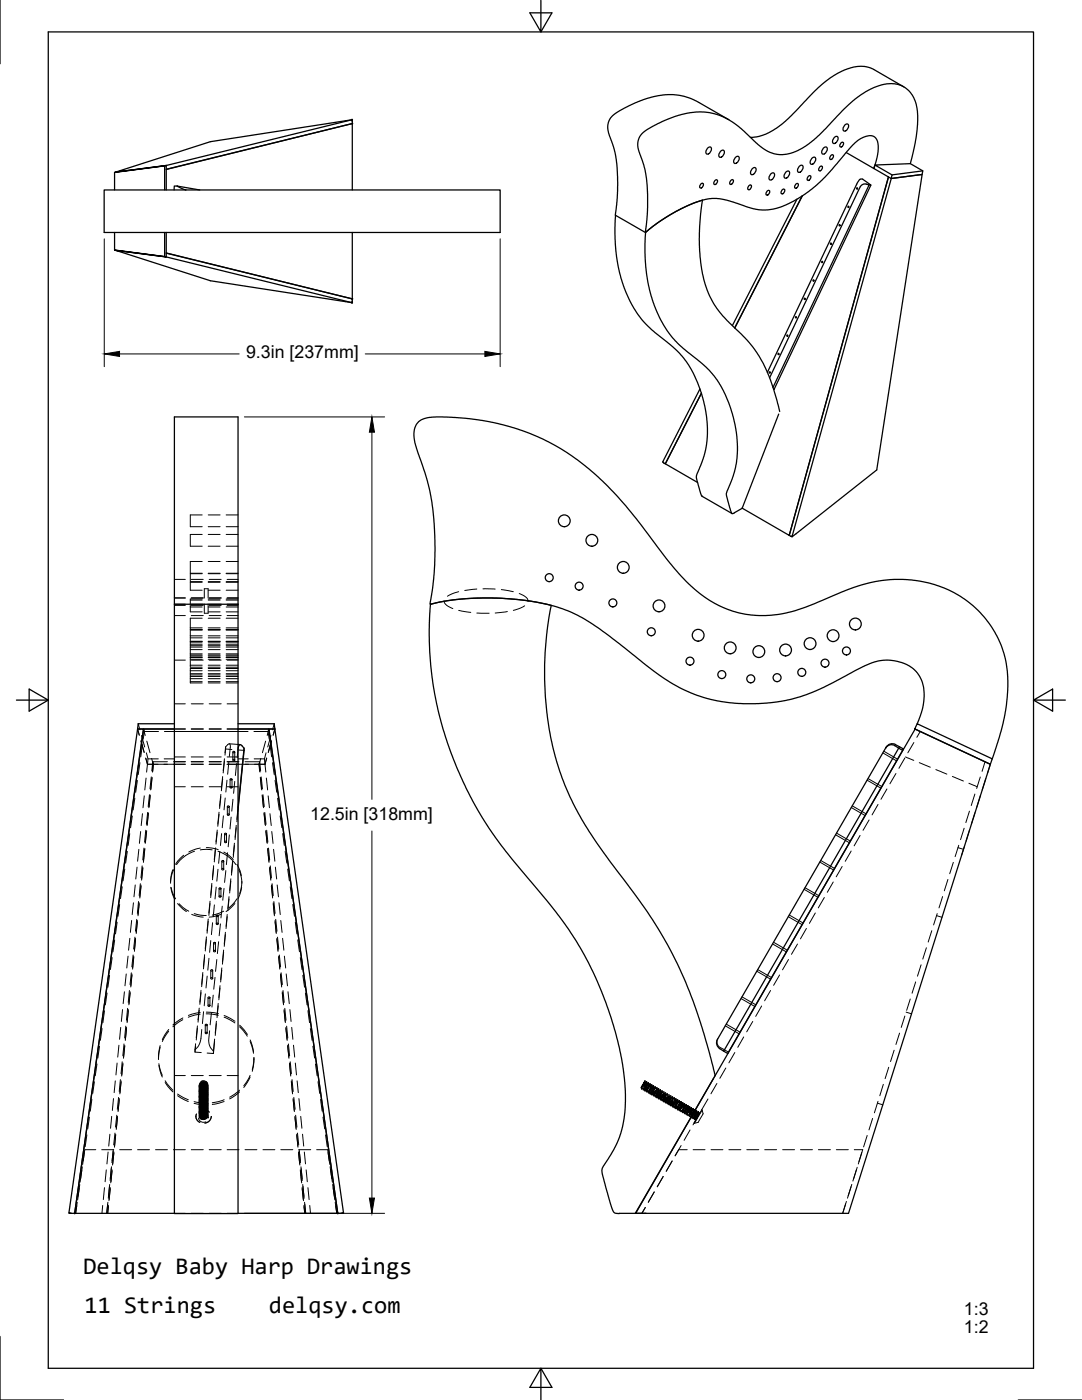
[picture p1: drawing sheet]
<svg xmlns="http://www.w3.org/2000/svg" width="216mm" height="279mm" viewBox="0 0 216 279" stroke-linecap="round" stroke-linejoin="round" font-family="sans-serif">
<defs><g id="words">
<g font-size="4.8">
<text x="16.6" y="254.3">Delqsy Baby Harp Drawings</text>
<text x="16.9" y="262">11 Strings</text>
<text x="53.7" y="262">delqsy.com</text>
</g>
<g font-size="3.5">
<text x="49.1" y="71.5">9.3in [237mm]</text>
<text x="61.9" y="163.6">12.5in [318mm]</text>
<text x="192.3" y="262.4">1:3</text>
<text x="192.3" y="266">1:2</text>
</g>
</g></defs>
<!-- layer: Hidden -->
<g fill="none" stroke="#000" stroke-width=".2">
<path d="M34.8 115.6h2.2M34.8 119.3h2.2M38 119.8h2.3M38.2 115.6h2.4M38.2 119.3h2.4M40.3 102.8h-2.3v2.3h2.3M40.3 114.5h-2.3v1.6h2.3M40.3 119.5h-2.3v1.6M40.3 112.1h-2.3v2.3h2.3M40.3 106.7h-2.3v2.3h2.3M40.3 116.2h-2.3v1.6h2.3M40.8 119.4v-1.9h.7v1.9"/>
<path d="M41.6 119.8h2.3M41.6 105.1h2.3M41.6 102.8h2.3M41.6 116.1h2.3M41.6 114.5h2.3M41.6 119.5h2.3M41.6 114.4h2.3M41.6 112.1h2.3M41.6 109h2.3M41.6 106.7h2.3M41.6 117.8h2.3M41.6 116.2h2.3"/>
<path d="M41.7 115.6h2.4M41.7 119.3h2.4M45.1 119.8h2.4M45.1 105.1h2.4M45.1 102.8h2.4M45.1 116.1h2.4M45.1 114.5h2.4M45.1 119.5h2.4M45.1 114.4h2.4M45.1 112.1h2.4M45.1 109h2.4M45.1 106.7h2.4"/>
<path d="M45.1 117.8h2.4M45.1 116.2h2.4M45.3 115.6h2.2M45.3 119.3h2.2M88.6 120a2.22 2.22 0 0 0 1.8 1.5M91.5 118.1l-1.2 .4-1 .5M95.1 117.6l-2.4 .2M96.4 117.5l2.4 .1M100 117.7l2.4 .4M103.6 118.4l1.1 .6a1.14 1.14 0 0 1 .7 1M34.8 122.9h2.2M34.8 131.7h2.2"/>
<path d="M34.8 120.6h2.2M34.8 120.8h2.2M38 125.3v1.6M38 121.1v1h2.3M38 126.9v1.2M38 131.2v1.6M38 135.4v.9h2.3M38 130.5v.7M38 128.1v2.4M38 133.9v1.5M38 132.8v.4h2.3M38 136h2.3"/>
<path d="M38 134.5h2.3M38 126.9h2.3M38 125.3h2.3M38 130.7h2.3M38 129.1h2.3M38 130.9h2.3M38 128.6h2.3M38 128h2.3M38 125.6h2.3M38 129.6h2.3M38 127.3h2.3M38 132.8h2.3"/>
<path d="M38 131.2h2.3M38 135h2.3M38 134.7h2.3M38 121.1h2.3M38 125.7h2.3M38 128.9h2.3M38 130.5h2.3M38 128.1h2.3M38 135.4h2.3M38 133.9h2.3M38 131.6h2.3M38.2 122.9h2.4"/>
<path d="M38.2 131.7h2.4M38.2 120.6h2.4M38.2 120.8h2.4M40.3 133.4h-2.3v.5M40.3 123.4h-2.3v1.9M40.8 120.5v1.9h.7v-1.9M41.6 136h2.3M41.6 134.5h2.3M41.6 126.9h2.3M41.6 125.3h2.3M41.6 130.7h2.3M41.6 129.1h2.3"/>
<path d="M41.6 130.9h2.3M41.6 128.6h2.3M41.6 122.1h2.3M41.6 128h2.3M41.6 125.6h2.3M41.6 129.6h2.3M41.6 127.3h2.3M41.6 132.8h2.3M41.6 131.2h2.3M41.6 135h2.3M41.6 133.4h2.3M41.6 136.3h2.3"/>
<path d="M41.6 134.7h2.3M41.6 121.1h2.3M41.6 125.7h2.3M41.6 123.4h2.3M41.6 128.9h2.3M41.6 130.5h2.3M41.6 128.1h2.3M41.6 135.4h2.3M41.6 133.9h2.3M41.6 133.2h2.3M41.6 131.6h2.3M41.7 122.9h2.4"/>
<path d="M41.7 131.7h2.4M41.7 120.6h2.4M41.7 120.8h2.4M45.1 136h2.4M45.1 134.5h2.4M45.1 126.9h2.4M45.1 125.3h2.4M45.1 130.7h2.4M45.1 129.1h2.4M45.1 130.9h2.4M45.1 128.6h2.4M45.1 122.1h2.4"/>
<path d="M45.1 128h2.4M45.1 125.6h2.4M45.1 129.6h2.4M45.1 127.3h2.4M45.1 132.8h2.4M45.1 131.2h2.4M45.1 135h2.4M45.1 133.4h2.4M45.1 136.3h2.4M45.1 134.7h2.4M45.1 121.1h2.4M45.1 125.7h2.4"/>
<path d="M45.1 123.4h2.4M45.1 128.9h2.4M45.1 130.5h2.4M45.1 128.1h2.4M45.1 135.4h2.4M45.1 133.9h2.4M45.1 133.2h2.4M45.1 131.6h2.4M45.3 122.9h2.2M45.3 131.7h2.2M45.3 120.6h2.2M45.3 120.8h2.2"/>
<path d="M91.5 121.8l2.4 .4M95.1 122.3l2.5 .1M101.2 122l-2.4 .3M104.7 120.9l-.8 .4-1.5 .5M26.9 159.3l-.3 2.3M27.4 155.7l-.3 2.4M27.5 145.5l.3 1.2M27.6 144.4l.3 1.2M27.9 152.2l-.3 2.4M28.1 147.9l.7 2.3M28.2 146.8l.7 2.3M28.4 148.7l-.3 2.3"/>
<path d="M28.7 145.5l.1 .5-.2 1.5M28.7 145.6l.3 1.2M28.8 158.8l-.3 2.4M28.8 146h2.8M29.1 155.3l-.2 2.3M29.2 150.2l.3 1.2-.1 1.1h7.6M29.3 147.9l.6 2.3M29.5 151.4h2.1M29.8 158.6l-.2 2.4M29.9 158.8l-.2 2.4M30 158.7l-.2 2.3M30.2 155l-.3 2.4"/>
<path d="M30.2 151.4l.4 1.1M30.3 153.9l.2-1.9 .1 .5-.1 1.4M30.3 155.3l-.2 2.3M30.4 155.1l-.3 2.4M30.5 152h2.9M30.6 152.5h-1.2l-.3-1.2 .3 1.2-.1 1.6M30.6 152.5l-.2 1.6M32.8 151.4h2M32.8 146h16.7M34.6 152h2.4M34.8 157h2.2M34.8 151.1h2.2"/>
<path d="M34.8 145.5h2.2M34.8 140.5h2.2M38.2 152h2.4M38.2 152.5h2.4M38.2 157h2.4M38.2 151.1h2.4M38.2 145.5h2.4M38.2 140.5h2.4M41.7 152h2.4M41.7 152.5h2.4M41.7 157h2.4M41.7 151.1h2.4"/>
<path d="M41.7 145.5h2.4M41.7 140.5h2.4M44.1 158.5l-.3 2.4M44.1 159l-.3 2.4M44.4 155l-.2 2.4M44.4 155.4l-.2 2.4M44.8 151.4l-.3 2.4M44.8 151.9l-.3 2.4M44.9 150.2l.1-1.2 .6-.5h.2l.2 .4-.2 2.1M44.9 159.3l-.2 2.3M45 149l-.1 1.7M45 149.5l1.3 .1"/>
<path d="M45.3 155.7l-.2 2.4M45.3 152h2.4M45.3 152.5h7.6M45.3 157h2.2M45.3 151.1h2.2M45.3 145.5h2.2M45.3 140.5h2.2M45.7 152.1l-.3 2.4M45.7 148.4l1.8 .2M45.9 155.6v1.5M46.3 155.6v1.5M46.5 150.1v1.6"/>
<path d="M46.5 159.5l-.3 2.4M46.8 156l-.2 2.3M46.8 150.1v1.6M47.2 152.4l-.2 2.4M47.5 149.7l1.2 .1M47.5 151.4h2M47.5 149.5l-.2 1.7M48.9 152h2.9l.2 1.9M50.7 146h2.8M50.7 151.4h2.1M51.7 152.5h1.2l.3-1.2-.3 1.2M51.8 152l-.1 .5 .1 1.4"/>
<path d="M51.9 155.1l.3 2.4M52 155.3l.2 2.3M52 151.4l-.3 1.1 .2 1.6M52.1 155l.3 2.4M52.3 158.7l.2 2.3M52.4 158.8l.2 2.4M52.5 158.6l.2 2.4M52.8 151.4l.1 1.1M52.9 152.5l.1 1.6M53 147.9l-.6 2.3M53.1 150.2l-.3 1.2M53.1 155.3l.3 2.3"/>
<path d="M53.5 146l.2 1.5M53.5 158.8l.3 2.4M53.6 145.5l-.1 .5M53.6 145.6l-.3 1.2M53.9 148.7l.3 2.3M54.1 146.8l-.7 2.3M54.2 147.9l-.7 2.3M54.4 152.2l.3 2.4M54.7 144.4l-.3 1.2M54.8 145.5l-.3 1.2M54.9 155.7l.3 2.4M55.4 159.3l.3 2.3"/>
<path d="M173 155.7l2.8 1.6M173.2 155.4l2.8 1.6M176.2 150.3l2.7 1.5M176.4 149.9l2.7 1.6M177 157.5l-1.2 2M178.8 154.4l-1.2 2M179.5 149l-.2 .3M180.6 151.3l-1.2 2M180.7 151.1l1.6 .6M182.4 148.2l-1.3 2M183.4 152.2l2.2 .9M183.6 146l-.7 1.2"/>
<path d="M186.7 153.6l2.2 .9M190 155l2.2 .9M193.3 156.3l1.7 .7M194.5 158.5l-.7 2.3M195.6 155.1l-.7 2.3M195.6 158.8l-.7 2.3M196.6 152l-.6 1.9M196.7 155.4l-.7 2.3M197.6 152.5l-.5 1.8M24.4 177l-.4 2.3M24.9 173.4l-.3 2.4M25.4 169.9l-.3 2.4"/>
<path d="M25.9 166.4l-.3 2.3M26.4 162.8l-.3 2.4M27 176.6l-.3 2.4M27.3 173.1l-.2 2.3M27.6 179.9l-.2 2.4M27.7 169.5l-.2 2.4M28 176.4l-.2 2.3M28.1 165.9l-.3 2.4M28.1 176.6l-.2 2.4M28.2 176.8l-.3 2.4M28.4 172.8l-.3 2.4M28.4 162.4l-.2 2.4"/>
<path d="M28.5 173.1l-.2 2.3M28.5 173.3l-.2 2.4M28.7 169.2l-.2 2.4M28.9 169.5l-.3 2.4M28.9 169.3l-.3 2.8M29.1 165.7l-.2 2.4M29.2 165.9l-.2 2.4M29.3 165.8l-.3 2.3M29.5 162.1l-.3 2.4M29.6 162.4l-.3 2.4M29.6 162.2l-.2 2.4M34.1 177.1l.7 2.2"/>
<path d="M34.2 177.1l.2 1 .6 1.3M34.5 173.6l-.3 .9-.2 1.8M34.6 173.6l-.4 1.3-.1 1M36.7 170.7l-1.2 1.1-.5 .7M38.8 169.9l-.5 .2a7 7 0 0 0-3.1 2.5M40 169.2l-2.3 .8M40 169.6l1.1-.1 1.2 .1M41.2 169.2h1.1l1.2 .4M41.9 179.9l-.2 2.3M42.3 176.8l-.3 2.3M42.3 176.3l-.3 2.4M42.6 172.8l-.2 2.8"/>
<path d="M43 169.2l-.2 2.4M43 169.7l-.2 2.3M43.1 177l-.2 2.4M43.3 165.7l-.2 2.3M43.3 166.1l-.2 2.4M43.5 169.9l.5 .2a7 7 0 0 1 3.1 2.5M43.5 173.5l-.2 2.4M43.7 162.1l-.2 2.8M43.7 177.3v1.6M43.9 169.9l-.3 2.4M44.1 177.3v1.6M44.2 166.4l-.2 2.3"/>
<path d="M44.3 171.9v1.6M44.6 162.8l-.3 2.4M44.6 171.9v1.6M44.7 170.1l1.1 .7 .7 .7M44.7 177.3l-.3 2.4M44.8 166.4v1.6M45.1 173.7l-.3 2.4M45.2 166.4v1.6M45.4 161v1.6M45.4 170.2l-.2 2.4M45.7 178.9l-.2 2.4M45.7 179.4l-.2 2.4"/>
<path d="M45.7 161v1.6M45.8 166.6l-.3 2.4M46.1 175.4l-.3 2.4M46.1 175.9l-.3 2.3M46.1 163.1l-.2 2.3M46.4 171.8l-.2 2.4M46.4 172.3l-.2 2.4M46.8 168.3l-.3 2.3M46.8 168.7l-.3 2.4M47.1 164.7l-.2 2.4M47.1 165.2l-.2 2.4M47.3 179.4l-1 1.2-.6 .6"/>
<path d="M47.3 172.5l.6 1.3 .3 1M47.5 161.1l-.2 2.4M47.5 161.6l-.2 2.4M47.7 173.6l.4 1.3 .1 1M48.2 177.1l-.7 2.2M48.3 176.3v-.4l-.2 1.5-.3 .9M52.7 162.2l.2 2.4M52.7 162.4l.3 2.4M52.8 162.1l.3 2.4M53 165.8l.3 2.3M53.1 165.9l.2 2.4M53.2 165.7l.2 2.4"/>
<path d="M53.4 169.3l.3 2.8M53.4 169.5l.3 2.4M53.6 169.2l.2 2.4M53.8 173.3l.2 2.4M53.8 173.1l.2 2.3M53.9 162.4l.2 2.4M53.9 172.8l.3 2.4M54.1 176.8l.3 2.4M54.2 176.6l.2 2.4M54.2 165.9l.3 2.4M54.3 176.4l.2 2.3M54.6 169.5l.2 2.4"/>
<path d="M54.7 179.9l.2 2.4M54.9 173.1l.3 2.3M55.3 176.6l.3 2.4M55.9 162.8l.3 2.4M56.4 166.4l.3 2.3M56.9 169.9l.3 2.4M57.4 173.4l.3 2.4M57.9 177l.4 2.3M160.4 177.5l2.8 1.6M160.6 177.2l2.8 1.6M163.6 172l2.7 1.6M163.8 171.7l2.7 1.6"/>
<path d="M164.5 179.1l-1.2 2.1M166.3 176l-1.2 2.1M166.7 166.6l2.8 1.6M166.9 166.3l2.8 1.6M168 172.9l-1.1 2.1M169.8 169.8l-1.1 2.1M169.9 161.2l2.7 1.6M170.1 160.8l2.7 1.6M171.6 166.7l-1.2 2.1M173.4 163.6l-1.2 2.1M175.2 160.5l-1.2 2.1M188.1 178.9l-.7 2.3"/>
<path d="M189.1 175.5l-.7 2.3M190.2 172.1l-.7 2.3M191.2 169.2l1.1 .3M191.3 168.7l-.7 2.3M192.4 165.3l-.7 2.3M192.4 169l-.5 1.8M193.4 161.9l-.7 2.3M193.5 165.6l-.7 2.3M194.5 162.2l-.7 2.3M21.4 198.2l-.4 2.4M21.9 194.6l-.4 2.4M22.4 191.1l-.4 2.4"/>
<path d="M22.9 187.6l-.4 2.3M23.4 184l-.3 2.4M23.9 180.5l-.4 2.4M24.8 197.9l-.2 2.4M25.2 194.4l-.3 2.3M25.5 190.8l-.2 2.4M25.8 197.7l-.2 2.3M25.9 187.3l-.2 2.3M26 197.9l-.3 2.4M26 198.2l-.3 2.3M26.2 194.1l-.2 2.4M26.3 183.7l-.3 2.4"/>
<path d="M26.3 194.4l-.2 2.3M26.3 194.6l-.2 2.4M26.6 190.6l-.3 2.4M26.6 180.2l-.2 2.3M26.7 190.8l-.2 2.6M26.9 187l-.2 2.4M27.1 187.3l-.3 2.6M27.3 183.5l-.3 2.3M27.4 184l-.2 2.3M27.4 183.7l-.2 2.4M27.8 180.2l-.3 2.6M35.4 180.3l1.8 1.6"/>
<path d="M35.8 180.4l.7 .7 1.2 .7M38.2 182.5l2.4 .5M38.8 182.3l1.2 .3 1.1 .1M40.1 198.1l-.2 2.3M40.1 197.6l-.2 2.4M40.5 194.5l-.3 2.4M40.5 194.1l-.3 2.3M40.8 191l-.2 2.4M40.8 190.5l-.2 2.4M41 198.4l-.3 2.3M41.2 187l-.2 2.8M41.3 194.8l-.2 2.4"/>
<path d="M41.5 199.1v1.6M41.6 183.9l-.3 2.3M41.6 183.4l-.3 2.4M41.7 191.2l-.2 2.4M41.9 199.1v1.6M41.9 180.3l-.2 2.4M42.1 187.7l-.3 2.4M42.1 193.7v1.6M42.4 184.2l-.2 2.3M42.4 193.7v1.6M42.5 198.6l-.2 2.4M42.6 188.2v1.6"/>
<path d="M42.8 180.6l-.3 2.4M42.9 195.1l-.2 2.3M43 188.2v1.6M43.2 182.8v1.6M43.3 191.5l-.3 2.4M43.5 182.8v1.6M43.6 187.9l-.2 2.4M43.9 196.7l-.2 2.8M44 184.4l-.3 2.4M44 182.5l-2.3 .5M44.3 193.2l-.3 2.3M44.3 193.6l-.3 2.4"/>
<path d="M44.3 180.8l-.2 2.4M44.6 189.6l-.2 2.4M44.6 190.1l-.2 2.3M44.6 181.8l-2.2 .8M45 186.1l-.3 2.3M45 186.5l-.3 2.4M45.3 182.5l-.2 2.8M46.9 180.3l-1.8 1.6M54.5 180.2l.3 2.6M54.9 183.7l.2 2.4M54.9 184l.2 2.3M55 183.5l.3 2.3"/>
<path d="M55.2 187.3l.3 2.3M55.2 187.5l.3 2.4M55.4 187l.2 2.4M55.6 190.8l.2 2.4M55.6 191.1l.2 2.3M55.7 180.2l.2 2.3M55.7 190.6l.3 2.4M56 194.4l.2 2.6M56 183.7l.3 2.4M56.1 194.1l.2 2.4M56.3 198.2l.3 2.3M56.3 197.9l.3 2.4"/>
<path d="M56.4 187.3l.2 2.3M56.5 197.7l.2 2.3M56.7 190.8l.3 2.4M57.1 194.4l.3 2.3M57.5 197.9l.2 2.4M58.4 180.5l.4 2.4M58.9 184l.3 2.4M59.4 187.6l.4 2.3M59.9 191.1l.4 2.4M60.4 194.6l.4 2.4M60.9 198.2l.4 2.4M147.9 199.3l2.7 1.6"/>
<path d="M148.1 198.9l2.7 1.6M151 193.8l2.8 1.6M151.2 193.5l2.7 1.6M153.8 197.7l-1.2 2M154.2 188.4l2.7 1.6M154.3 188l2.8 1.6M155.6 194.6l-1.2 2M157.3 182.9l2.7 1.6M157.3 191.5l-1.2 2M157.5 182.6l2.7 1.6M159.1 188.4l-1.2 2.1M160.9 185.3l-1.2 2.1"/>
<path d="M162.7 182.2l-1.2 2.1M181.6 199.4l-.7 2.2M182.7 196l-.7 2.2M183.8 192.6l-.7 2.2M184.8 189.1l-.7 2.3M185.9 185.7l-.7 2.3M186.9 182.7l1.1 .4M187 182.3l-.7 2.3M18.3 219.4l-.3 2.4M18.8 215.9l-.3 2.3M19.3 212.3l-.3 2.4M19.9 208.8l-.4 2.4"/>
<path d="M20.4 205.3l-.4 2.3M20.8 201.7l-.3 2.4M22.6 219.2l-.2 2.4M23 215.7l-.2 2.4M23.4 212.2l-.3 2.3M23.7 219l-.3 2.4M23.7 208.6l-.2 2.4M23.8 219.2l-.2 2.6M24 215.5l-.2 2.3M24.1 205l-.2 2.4M24.2 215.7l-.3 2.6M24.4 211.9l-.2 2.4"/>
<path d="M24.4 201.5l-.2 2.4M24.5 212.2l-.2 2.6M24.7 208.3l-.2 2.4M24.9 208.6l-.2 2.4M24.9 208.8l-.3 2.4M25.1 204.8l-.2 2.4M25.3 205l-.3 2.4M25.3 205.3l-.3 2.3M25.5 201.2l-.3 2.4M25.6 201.5l-.2 2.4M25.6 201.7l-.2 2.4M31.7 212.3l.7 2.3"/>
<path d="M31.7 212.6l.7 2.3M32 208.7l-.3 1.1-.1 1.6 .4-2.4M33 215.7l1.5 1.9M33 216l1.5 1.9M33.7 205.8l-1.3 2.1M33.7 205.4l-1.3 2.1M34.8 214.7h2.2M35.4 218.3l2.2 1.2M35.4 218.7l2.2 1.1M36.5 203.5l-2 1.4M36.5 203.2l-2 1.4M38.2 214.7h2.4"/>
<path d="M38.7 219.9l2.4 .3M39 208.3l-.1 1.2M39 208.7l-.1 1.3M39.4 205.2l-.2 2.4M39.4 204.7l-.2 2.4M39.8 201.6l-.3 2.4M39.8 201.2l-.3 2.4M39.8 216.6h.1M39.8 216.8h.1M39.8 217h.1M39.8 217.2h.1M39.8 217.4h.1"/>
<path d="M39.8 217.6h.1M39.8 217.8h.1M39.8 218h.1M39.8 218.2h.1M39.8 218.4h.1M39.8 218.6h.1M39.8 218.8h.1M39.8 219h.1M39.8 219.2h.1M39.8 219.4h.1M39.8 219.6h.1M39.8 219.8h.1"/>
<path d="M39.8 220h.1M39.8 216.9a.88 .88 0 0 1 .9-.6 .88 .88 0 0 1 .8 .8M39.8 217.9a.87 .87 0 0 1 .8-.6 .87 .87 0 0 1 .9 .7M39.8 219.6a.85 .85 0 0 0 .7 .9 .85 .85 0 0 0 .9-.6M39.8 219a.88 .88 0 0 1 1-.5 .88 .88 0 0 1 .7 .9M39.8 218.6a.84 .84 0 0 0 .6 .9 .84 .84 0 0 0 1-.5M39.8 217.9a.88 .88 0 0 1 1.1-.3 .88 .88 0 0 1 .5 .9M39.8 217.5a.82 .82 0 0 0 .5 1 .82 .82 0 0 0 1.1-.4M39.9 219.6a.8 .8 0 0 0 .4 1 .8 .8 0 0 0 1-.2M39.9 216.4a.8 .8 0 0 0 .4 1 .8 .8 0 0 0 1-.2M39.9 216.9a.86 .86 0 0 1 1-.3 .86 .86 0 0 1 .5 1M39.9 202.1l-2.3 .5"/>
<path d="M39.9 202.4l-2.3 .6M39.9 218.6a.78 .78 0 0 0 .3 1 .78 .78 0 0 0 1-.2M40 217.5a.78 .78 0 0 0 .1 1.1 .78 .78 0 0 0 1.1-.1M40 216.7a.62 .62 0 0 1 .9-.5 .62 .62 0 0 1 .1 1M40 219.9a.62 .62 0 0 1 .9-.5 .62 .62 0 0 1 .2 1M40 216.5h.1M40 216.9h.1M40 217.1h.1M40 217.3h.1M40 217.7h.1M40 217.9h.1M40 218.3h.1"/>
<path d="M40 218.5h.1M40 218.7h.1M40 219.1h.1M40 219.3h.1M40 219.5h.1M40 219.7h.1M40 216.3a.62 .62 0 0 1 1-.2 .62 .62 0 0 1-.1 1M40 218.8a.84 .84 0 0 1 1.1 0 .84 .84 0 0 1 .2 1.1M40.1 216.5a.75 .75 0 0 0-.1 1 .75 .75 0 0 0 1.1 .1M40.1 219.2a.63 .63 0 0 1 1 0 .63 .63 0 0 1-.4 1M40.1 217.4a.6 .6 0 0 1 .5-.8 .6 .6 0 0 1 .6 .7l.1 .1a.6 .6 0 0 0-.8-.7 .6 .6 0 0 0-.3 1h.1M40.2 219.9a.62 .62 0 0 1 1 .2 .62 .62 0 0 1-.6 .9"/>
<path d="M40.2 215.8l-.3 .4v.3a.75 .75 0 0 0 .9 .5 .75 .75 0 0 0 .5-.8l-.3-.4M40.2 219.5a.73 .73 0 0 0-.3 1.1 .73 .73 0 0 0 1.1 .2M40.2 215.8l.4-.1 .4 .1M40.2 220a.81 .81 0 0 1 1.1 .2 .81 .81 0 0 1-.1 1.1M40.2 218.9a.62 .62 0 0 1 1 .3 .62 .62 0 0 1-.6 .8M40.2 216.8a.81 .81 0 0 1 1.1 .2 .81 .81 0 0 1-.1 1.1M40.2 217.5a.58 .58 0 0 0 .2 .9 .58 .58 0 0 0 .8-.4l.1-.2M40.3 205.5l-.3 2.2a3.1 3.1 0 0 1-1.1 1.8v.5l1.3 .1M40.3 218.5a.72 .72 0 0 0-.5 1 .72 .72 0 0 0 1.1 .3M40.3 218.9a.81 .81 0 0 1 1 .4 .81 .81 0 0 1-.2 1M40.3 219.6a.62 .62 0 0 1 1 .5 .62 .62 0 0 1-.8 .6M40.3 218.2a.56 .56 0 0 0-.1 .9 .56 .56 0 0 0 .9-.1l.1-.3a.59 .59 0 0 1-.6 .7 .59 .59 0 0 1-.5-.9h.1"/>
<path d="M40.4 217.5a.71 .71 0 0 0-.6 .9 .71 .71 0 0 0 1 .4M40.4 218.6a.62 .62 0 0 1 .9 .6 .62 .62 0 0 1-.9 .6M40.4 217.2a.55 .55 0 0 0-.3 .9 .55 .55 0 0 0 .9 0l.3-.3M40.4 219.7a.71 .71 0 0 0-.6 .8 .71 .71 0 0 0 .9 .6M40.4 216.5a.71 .71 0 0 0-.6 .8 .71 .71 0 0 0 .9 .6M40.5 216.9a.79 .79 0 0 1 .9 .6 .79 .79 0 0 1-.5 .9M40.5 219.4a.62 .62 0 0 1 .7 .7 .62 .62 0 0 1-.9 .4M40.5 218a.55 .55 0 0 0-.4 .8 .55 .55 0 0 0 .9 0l.2-.1M40.6 215.9a.79 .79 0 0 1 .8 .7 .79 .79 0 0 1-.5 .9M40.6 218.4a.63 .63 0 0 1 .6 .8 .63 .63 0 0 1-1 .3M40.6 217a.54 .54 0 0 0-.6 .7 .54 .54 0 0 0 .9 .3l.2-.3M40.6 201.9l-.2 2.4"/>
<path d="M40.6 217.7a.7 .7 0 0 0-.8 .6 .7 .7 0 0 0 .7 .8M40.7 219.2a.63 .63 0 0 1 .5 .9 .63 .63 0 0 1-1 .1M40.7 217.8a.55 .55 0 0 0-.7 .6 .55 .55 0 0 0 .9 .3l.2-.1M40.7 219.1a.78 .78 0 0 1 .8 .7 .78 .78 0 0 1-.8 .8M40.7 216.7a.7 .7 0 0 0-.9 .6 .7 .7 0 0 0 .6 .8M40.7 218.2a.62 .62 0 0 1 .4 1 .62 .62 0 0 1-1 0M40.7 216.8a.56 .56 0 0 0-.7 .7 .56 .56 0 0 0 1 .2M40.8 218.1a.79 .79 0 0 1 .7 .9 .79 .79 0 0 1-.9 .7M40.8 215.8h-.6M40.9 219a.62 .62 0 0 1 .2 1 .62 .62 0 0 1-1.1-.1M40.9 217.6a.55 .55 0 0 0-.8 .1 .55 .55 0 0 0 .1 .8 .55 .55 0 0 0 .7 0M40.9 219.9a.72 .72 0 0 0-1.1 .3 .72 .72 0 0 0 .5 1"/>
<path d="M40.9 217.1a.82 .82 0 0 1 .5 1 .82 .82 0 0 1-1 .6 .72 .72 0 0 0-.6 .9 .72 .72 0 0 0 1 .5 .77 .77 0 0 1 .7 .7 .77 .77 0 0 1-.7 .8M40.9 218.1a.63 .63 0 0 1 .1 1 .63 .63 0 0 1-1-.2M40.9 216.7a.56 .56 0 0 0-.8 0 .56 .56 0 0 0 0 .8 .56 .56 0 0 0 .8 .1M40.9 218.9a.72 .72 0 0 0-1 .3 .72 .72 0 0 0 .3 1M41 219.4a.79 .79 0 0 1 .4 1 .79 .79 0 0 1-1 .5M41 216.2a.79 .79 0 0 1 .4 1 .79 .79 0 0 1-1 .5M41 204.6v1.5M41 218.9a.63 .63 0 0 1-.1 1 .63 .63 0 0 1-.9-.4 .62 .62 0 0 1 1-.2 .62 .62 0 0 1-.1 1M41 217.5a.56 .56 0 0 0-.7-.1 .56 .56 0 0 0-.2 .7 .56 .56 0 0 0 .7 .3M41 218a.73 .73 0 0 0-1 .1 .73 .73 0 0 0 .1 1.1M41 218.4a.8 .8 0 0 1 .4 1.1 .8 .8 0 0 1-1 .4M41 218a.62 .62 0 0 1-.1 1 .62 .62 0 0 1-.9-.5"/>
<path d="M41 216.6a.54 .54 0 0 0-.9 0 .54 .54 0 0 0 .3 .8h.3M41 215.8a.75 .75 0 0 1 .1 1.3M41.1 217a.75 .75 0 0 0-1.1 0 .75 .75 0 0 0 .1 1.1M41.1 217.5a.8 .8 0 0 1 .2 1.1 .8 .8 0 0 1-1 .2M41.1 218.8a.62 .62 0 0 1-.3 .9 .62 .62 0 0 1-.8-.6M41.1 217.4a.56 .56 0 0 0-.9-.2 .56 .56 0 0 0 .1 .9l.3 .1M41.1 202.3l2.5 .3M41.1 217.9a.62 .62 0 0 1-.4 .9 .62 .62 0 0 1-.7-.7M41.2 202l2.4 .3M41.2 219.3a.77 .77 0 0 0-1.1-.1 .77 .77 0 0 0-.1 1.1M41.2 216.1a.74 .74 0 0 0-1.1-.1 .74 .74 0 0 0-.1 1.1 .61 .61 0 0 1 .8-.7 .61 .61 0 0 1 .4 .9M41.2 216.5a.56 .56 0 0 0-.9-.2 .56 .56 0 0 0 0 .9h.2"/>
<path d="M41.2 216.5a.82 .82 0 0 1 .1 1.1 .82 .82 0 0 1-1.1 .2M41.2 217.4a.57 .57 0 0 0-.8-.4 .57 .57 0 0 0-.1 .9 .83 .83 0 0 1 1 .4 .83 .83 0 0 1-.3 1.1M41.2 218.8a.6 .6 0 0 1-.5 .8 .6 .6 0 0 1-.6-.8M41.2 217.8a.6 .6 0 0 1-.5 .8 .6 .6 0 0 1-.6-.8 .83 .83 0 0 1 1.1 .1 .83 .83 0 0 1 .1 1.1M41.2 216.5a.58 .58 0 0 0-.8-.5 .58 .58 0 0 0-.2 .9l.2 .1M41.3 218.4a.79 .79 0 0 0-1.1-.2 .79 .79 0 0 0-.3 1M41.3 216.6h.1M41.3 216.8h.1M41.3 217h.1M41.3 217.2h.1M41.3 217.4h.1M41.3 217.6h.1"/>
<path d="M41.3 218h.1M41.3 218.2h.1M41.3 218.4h.1M41.3 218.6h.1M41.3 218.8h.1M41.3 219h.1M41.3 219.2h.1M41.3 219.4h.1M41.3 219.6h.1M41.3 219.8h.1M41.3 220h.1M41.3 219.8a.84 .84 0 0 1-.1 1.1 .84 .84 0 0 1-1.1 0"/>
<path d="M41.3 217.4a.81 .81 0 0 0-1-.3 .81 .81 0 0 0-.4 1.1M41.3 218.9a.84 .84 0 0 1-.2 1 .84 .84 0 0 1-1.1 0 .85 .85 0 0 1 1.1-.1 .85 .85 0 0 1 .3 1.1M41.3 204.6v1.5M41.4 216.5a.82 .82 0 0 0-1-.4 .82 .82 0 0 0-.6 1M41.4 218a.85 .85 0 0 1-.4 1 .85 .85 0 0 1-1.1-.2M41.4 219.8a.86 .86 0 0 0-.9-.5 .86 .86 0 0 0-.7 .8 .87 .87 0 0 1 .9-.6 .87 .87 0 0 1 .8 .8M41.4 217a.87 .87 0 0 1-.5 1 .87 .87 0 0 1-1-.3M41.4 219.3a.87 .87 0 0 1-.5 .9 .87 .87 0 0 1-1.1-.3M41.5 218.4a.88 .88 0 0 1-.7 .9 .88 .88 0 0 1-1-.5M41.5 217.5a.88 .88 0 0 1-.8 .8 .88 .88 0 0 1-.9-.6M41.5 216.6a.86 .86 0 0 1-.9 .7 .86 .86 0 0 1-.8-.7M41.5 218.9h-.1a.86 .86 0 0 0-.9-.6 .86 .86 0 0 0-.7 .7"/>
<path d="M41.5 216.5h.1M41.5 216.7h.1M41.5 216.9h.1M41.5 217.3h.1M41.5 217.5h.1M41.5 217.7h.1M41.5 217.9h.1M41.5 218.1h.1M41.5 218.3h.1M41.5 218.5h.1M41.5 218.7h.1M41.5 219.1h.1"/>
<path d="M41.5 219.3h.1M41.5 219.5h.1M41.5 219.7h.1M41.5 219.9h.1M41.7 214.7h2.4M41.8 205.7l-.1 2.2a2.73 2.73 0 0 0 .9 1.9l.2-2.4M42.2 202.2l-.3 2.3M42.6 209.8v.4h-1.3M42.8 207.8l-.2 2.4M43.2 203.8l-.3 2.4M43.2 204.3l-.3 2.4M43.5 200.3l-.2 2.3"/>
<path d="M43.5 200.7l-.2 2.4M44.7 219.5l-2.3 .6M44.7 202.7l2.2 1.1M44.7 203l2.2 1.2M44.7 219.8l-2.3 .6M45.3 214.7h2.2M47.8 217.6l-2 1.4M47.8 204.9l1.5 1.9M47.8 217.9l-2 1.4M47.8 204.6l1.6 1.9M49.9 214.6l-1.3 2.1M49.9 207.5l.7 2.4"/>
<path d="M49.9 207.9l.7 2.3M49.9 214.9l-1.3 2.1M50.3 213.5l.4-2.4-.4 2.7M56.7 201.7l.2 2.4M56.7 201.5l.2 2.4M56.8 201.2l.3 2.4M57 205l.3 2.4M57 205.3l.3 2.3M57.2 204.8l.2 2.4M57.4 208.6l.2 2.4M57.4 208.8l.3 2.4M57.6 208.3l.2 2.4"/>
<path d="M57.8 212.2l.2 2.6M57.8 201.5l.3 2.4M57.9 211.9l.2 2.4M58.1 215.7l.3 2.6M58.2 205l.2 2.4M58.3 215.5l.2 2.3M58.5 219.2l.2 2.6M58.6 208.6l.2 2.4M58.6 219l.3 2.4M58.9 212.2l.3 2.3M59.3 215.7l.2 2.4M59.6 219.2l.3 2.4"/>
<path d="M61.4 201.7l.4 2.4M61.9 205.3l.4 2.3M62.4 208.8l.4 2.4M62.9 212.3l.4 2.4M63.5 215.9l.3 2.3M64 219.4l.3 2.4M127.9 217h.1M128 217v.3M128.3 216.9l.4-.9-.8 1M128.3 217.5l.3-.1 .1 .3M128.3 217.2l-.3 .1M128.3 217.2v.3"/>
<path d="M128.5 216.6l.5-.7-.6 1.3M128.5 216.7l.3-.7-.8 1 .6-1.2-.5 1.1M128.7 216.3l.4-.4-.7 1.6 .1-.1M128.7 216.7l.4-.5-.4 1.2 .2-.3M128.8 216.5l.3-.3-.5 1.2 .4-.6M128.9 216.7l.4-.6-.6 1.5M128.9 217.6h.1M128.9 217.6l-.2 .1M129 217.6v.3M129.1 215.9l-.3 .1-.1-.2-.7 1.5M129.1 215.9v.3M129.1 216.2l.2-.1 .2 .3"/>
<path d="M129.1 216.5l.3-.4-.7 1.6 .2-.2M129.2 216.9l-.3 .7 .9-1-.2 .3M129.3 216.8l.4-.5-.7 1.5M129.3 218.1l.3-.1 .2 .3 .2-.1M129.3 217.8v.3M129.4 216.7l-.4 .9 .8-1v.1M129.5 217.6l.6-.8-.4 1.2M129.5 216.6l.3-.3-.7 1.6 .2-.3M129.7 216.9l.3-.4-.6 1.5M129.8 217.8l.4-1-.8 1-.4 .1M129.8 216.3v.3l.3-.1v.3M129.8 216.3l-.3 .1"/>
<path d="M130 216.7l.1-.2-.7 1.6 .3-.4M130 218.2h.1M130 218.2v.3M130.1 217l.3-.3-.7 1.6 .1-.2M130.3 217.3l.2-.3-.5 1.2 .5-.6M130.4 216.8l-.6 1.5 .3-.4M130.4 216.7l-.3 .1M130.4 218.4v.3M130.4 217l-.4 1.2 .6-.8M130.4 216.7v.3l.3-.1M130.4 218.4l-.4 .1M130.5 217.1l.2-.2-.7 1.6 .2-.3"/>
<path d="M130.6 217.8l-.2 .6 .8-1-.1 .4M130.7 218.6l-.3 .1M130.7 218.6l.1 .3M130.7 216.9h.1M130.8 217l-.7 1.5 .4-.5M130.8 217.2l.3-.1v.3M130.8 216.9v.3M130.9 218l.2-.6-.8 1 .1-.4M130.9 218.4l.6-.8-.4 1.2M130.9 217.3l.2-.2-.7 1.6 .2-.3M131 218.1l.5-.5-.5 1.2 .2-.3M131.1 219.1l.2-.1 .2 .3 .3-.1"/>
<path d="M131.1 218.8l-.3 .1M131.1 218.8v.3M131.1 217.3l-.7 1.4 .5-.6M131.1 217.4h.1M131.2 217.4l.2-.1 .1 .3 .2-.1M131.3 217.4l.1-.1-.7 1.6 .3-.4M131.4 217.6l-.6 1.3 .5-.7M131.7 217.9l-.6 1.2 .6-.8M131.7 219.1v.1l.8-1-.4 .9M131.7 217.5l-.6 1.6 .3-.5M131.7 219.2l.1 .3M131.7 217.5h.1"/>
<path d="M131.8 217.8l.3-.1 .1 .3M131.8 217.5v.3M131.8 217.8l-.4 1.2 .7-.8M131.9 218.9l-.2 .3 .9-1-.3 .7M132 218.2l-.5 1.1 .6-.9M132 219.4l.1 .2M132 219.4l-.2 .1M132.1 217.8l-.7 1.5 .4-.6M132.1 219.7l.3-.1 .1 .3 .2-.1M132.1 218h.1M132.2 218l-.9 1 .4-1M132.3 218.5l-.5 1 .7-1"/>
<path d="M132.4 218.1l-.6 1.4 .5-.7M132.5 218.9l.4-.5-.5 1.2 .3-.3M132.5 218.2l.3-.1v.3M132.5 217.9v.3M132.5 217.9l-.3 .1M132.6 218.7l.2-.3-.4 1.2 .4-.5M132.7 218.4l-.6 1.3 .6-.8M132.7 219.8l.1 .2M132.8 218.4l.3-.1 .1 .3 .3-.1M132.9 218.6l-.8 1.1 .5-.9M133 218.7l-.6 1.2 .7-.9M133 219.1l-.3 .7 .8-1-.1 .3"/>
<path d="M133.1 220l-.3 .1M133.1 219.9l.8-.9-.3 .9M133.2 218.9l-.4 .9 .8-.9M133.2 219.8l.7-.8-.5 1.2-.3 .1v-.3M133.3 219l-.5 1 .7-.9M133.3 218.7l-.8 1.2 .4-.8M133.5 218.5h.1M133.5 218.5v.3M133.8 218.8l-1 1.3 .4-.7M133.8 218.7l-.3 .1M133.8 218.7l.1 .3M133.9 219.2l-.8 1.1 .5-1"/>
<path d="M134 219.5l.3-.3-.5 1.2 .4-.5M134.1 219.2h.1l-.4 1.2 .5-.8M134.2 218.9l.1 .3M134.2 218.9h-.3M134.2 218.9l-1 1.4 .3-.7M134.3 219.2l.2-.1 .1 .3M134.3 219.3l-.8 1.2 .4-.9M134.6 219.2l-1.1 1.3 .3-.6M134.6 219.4l.3-.1 .1 .3M134.7 219.4l-.9 1.3 .4-.8M134.9 219.5v-.2l-1 1.4 .1-.5M134.9 219.9l.1-.3-.8 1 .2-.7"/>
<path d="M135.1 219.5l-.9 1.4 .3-.7M135.1 219.8l.1-.3-1 1.4 .1-.3M135.3 219.5v.3M135.3 219.8h.1M135.3 219.5l-.3 .1M135.5 219.7l-1 1.3 .2-.5M135.5 219.7l.1 .3 .3-.1 .1 .3 .2-.1M135.5 219.7l-.2 .1M135.8 220l.1-.1-1 1.4 .1-.5M141.3 219.3l-1.2 2.1M142.7 214.7l-.4 .7M143 216.2l-1.1 2.1"/>
<path d="M143.2 207.3a1.27 1.27 0 0 0 .6 1.8l1.6 .9M144.7 204.7l2.8 1.6M144.8 213.1l-1.2 2.1M144.9 204.4l2.8 1.6M146.6 210.1l-1.2 2M148.4 206.9l-1.2 2.1M150.2 203.9l-1.2 2M152 200.8l-1.2 2M175.2 219.8l-.7 2.3M176.3 216.4l-.7 2.3M177.3 213l-.7 2.3M178.4 209.6l-.7 2.3"/>
<path d="M179.5 206.2l-.7 2.2M180.6 202.8l-.8 2.2M180.8 202l1.1 .3M15.4 239.9l-.3 2.2 .2-1.5M15.8 237.1l-.3 2.4M15.9 236.4l-.3 2.4M16.4 232.9l-.4 3M16.8 230l-.3 2.4M17.3 226.5l-.3 2.3M17.8 222.9l-.3 2.4M19.1 229.4h-2.2l-.3 2.3M20.3 229.4h2.4"/>
<path d="M20.8 237l-.2 2.4M21.2 233.5l-.2 2.3M21.5 239.9l-.2 2.2M21.6 229.9l-.3 2.4M21.8 236.8l-.2 2.3M21.9 236.4l-.2 2.4M21.9 226.4l-.2 2.3M22 237.3l-.3 2.3M22 237l-.2 2.4M22.2 232.9l-.2 2.7M22.3 222.8l-.2 2.4M22.4 233.7l-.3 2.4"/>
<path d="M22.4 233.5l-.3 2.3M22.6 229.7l-.3 2.3M22.6 229.4l-.2 2.3M22.7 230.1l-.2 2.4M22.7 229.9l-.2 2.4M22.9 226.1l-.2 2.4M23.1 226.4l-.3 2.6M23.3 222.6l-.2 2.3M23.5 222.8l-.3 2.6M23.9 229.4h2.4M27.5 229.4h2.3M31 229.4h2.4"/>
<path d="M34.6 229.4h2.4M38.2 229.4h2.4M38.7 220.2l2.4 .3a.6 .6 0 0 0-.4-.9 .6 .6 0 0 0-.7 .7M39.1 222.8h.1M39.6 223.1a1 1 0 0 0 1.5 .8M39.8 221.2a.87 .87 0 0 1 .8-.7 .87 .87 0 0 1 .9 .7M39.8 220.8v-.1a.87 .87 0 0 0 .8 .8 .87 .87 0 0 0 .9-.7M39.8 220.2h.1M39.8 220.4h.1M39.8 220.6h.1M39.8 221h.1M39.8 221.4h.1"/>
<path d="M39.8 221.6h.1M39.8 221.7v.1M39.8 222h.1M39.8 222.1v.1M39.8 222.3v.1M39.8 222.5v.1M39.8 222.7v.1M39.8 221.8a.84 .84 0 0 0 .6 .9 .84 .84 0 0 0 1-.5M39.8 220.7a.82 .82 0 0 0 .5 1 .82 .82 0 0 0 1.1-.4M39.9 222a.88 .88 0 0 1 1-.3 .88 .88 0 0 1 .5 1h.1a.87 .87 0 0 1-.8 .7 .87 .87 0 0 1-.9-.5M39.9 224a1.2 1.2 0 0 1-.7-1.6 1.24 1.24 0 0 0 .7 1.6M39.9 221.7a1.64 1.64 0 0 1 1.9 .3"/>
<path d="M39.9 221.6a1.64 1.64 0 0 1 1.9 .3M39.9 220.9a.86 .86 0 0 1 1.1-.2 .86 .86 0 0 1 .4 1.1M40 220.9a.62 .62 0 0 1 .8-.5 .62 .62 0 0 1 .3 .9M40 220.6a.63 .63 0 0 1 .9-.4 .63 .63 0 0 1 .1 1.1M40 220v.1M40 220.3h.1M40 220.5h.1M40 220.7h.1M40 220.9h.1M40 221v.1M40 221.3h.1M40 221.4v.1"/>
<path d="M40 221.6v.1M40 221.8v.1M40 222v.1M40 222.3h.1M40 222.4v.1M40 222.6v.1M40 221.3a.6 .6 0 0 1 .7-.7 .6 .6 0 0 1 .5 .8M40 221.6a.75 .75 0 0 0 0 1.1 .75 .75 0 0 0 1.1 0M40.1 220.2a.63 .63 0 0 1 1-.1 .63 .63 0 0 1-.3 1M40.1 220.6a.74 .74 0 0 0-.1 1 .74 .74 0 0 0 1 .1M40.1 221a.83 .83 0 0 1 1.1 .1 .83 .83 0 0 1 .1 1.1v-.1M40.2 222.4a.99 .99 0 0 1 1.4 .7"/>
<path d="M40.2 222.2a.64 .64 0 0 0-.4 .6 .64 .64 0 0 0 .4 .6M40.2 222.2l-.3 .3v.3l.3 .4a.67 .67 0 0 0 1.1-.5M40.2 221.7a.59 .59 0 0 0 .3 .9 .59 .59 0 0 0 .8-.5v-.2M40.3 221.7a.71 .71 0 0 0-.4 1 .71 .71 0 0 0 1 .3M40.3 221.4a.55 .55 0 0 0-.2 .9 .55 .55 0 0 0 .9 0l.2-.4M40.4 220.7a.71 .71 0 0 0-.6 .9 .71 .71 0 0 0 1 .5M40.4 222.1l.6 .1-.4-.1-.4 .1M40.4 222.1a.55 .55 0 0 0-.3 .9 .55 .55 0 0 0 .9 0l.2-.2M40.5 221.2a.55 .55 0 0 0-.4 .8 .55 .55 0 0 0 .9 .1l.2-.2M40.5 221.1a.79 .79 0 0 1 .9 .5 .79 .79 0 0 1-.5 1M40.6 221.9a.54 .54 0 0 0-.6 .7 .54 .54 0 0 0 .9 .2l.2-.1M40.7 221a.54 .54 0 0 0-.7 .6 .54 .54 0 0 0 .9 .3l.2-.1"/>
<path d="M40.7 221.8a.7 .7 0 0 0-.9 .6 .7 .7 0 0 0 .7 .8M40.8 220.9a.71 .71 0 0 0-1 .4 .71 .71 0 0 0 .6 .9M40.8 221.3a.78 .78 0 0 1 .7 .9 .78 .78 0 0 1-.9 .7M40.8 221.8a.56 .56 0 0 0-.7 .2 .56 .56 0 0 0 .1 .7 .56 .56 0 0 0 .8-.1M40.8 222.2a.61 .61 0 0 1 .4 .9 .61 .61 0 0 1-1 .1M40.9 220.8h-.1a.56 .56 0 0 0-.7 .2 .56 .56 0 0 0 .1 .7 .56 .56 0 0 0 .7 0M40.9 220.3a.78 .78 0 0 1 .6 1 .78 .78 0 0 1-.9 .6M41 221.6a.56 .56 0 0 0-.8 0 .56 .56 0 0 0-.1 .7 .56 .56 0 0 0 .7 .2M41 222.1a.62 .62 0 0 1-.1 1 .62 .62 0 0 1-.9-.3M41 220.7a.55 .55 0 0 0-.9 .1 .55 .55 0 0 0 .4 .8h.3M41 221.2a.73 .73 0 0 0-1 .1 .73 .73 0 0 0 .1 1.1M41 222.2l.3 .3 .1 .3-.4 .4"/>
<path d="M41.1 221.6a.56 .56 0 0 0-.9-.2 .56 .56 0 0 0 .2 .9h.3M41.1 220.2a.75 .75 0 0 0-1.1 0 .75 .75 0 0 0 .1 1.1M41.1 222a.61 .61 0 0 1-.3 .9 .61 .61 0 0 1-.8-.5M41.1 220.6a.57 .57 0 0 0-.8-.2 .57 .57 0 0 0-.1 .9l.4 .1M41.1 221.6a.81 .81 0 0 1 .2 1.1 .81 .81 0 0 1-1.1 .3M41.2 221.5a.57 .57 0 0 0-.9-.4 .57 .57 0 0 0 0 1h.2M41.2 222a.6 .6 0 0 1-.5 .8 .6 .6 0 0 1-.6-.8 .85 .85 0 0 1 1.1 .1 .85 .85 0 0 1 .1 1M41.2 220.6a.58 .58 0 0 0-.9-.4 .58 .58 0 0 0 0 1h.1M41.2 220.5a.61 .61 0 0 0-.6-.7 .61 .61 0 0 0-.5 .8M41.2 220.7a.83 .83 0 0 1 0 1.1 .83 .83 0 0 1-1 .2M41.3 221.5a.6 .6 0 0 0-.8-.6 .6 .6 0 0 0-.4 .9l.2 .1M41.3 221.4a.6 .6 0 0 0-.7-.7 .6 .6 0 0 0-.5 .9h.1"/>
<path d="M41.3 220.6a.6 .6 0 0 0-.8-.6 .6 .6 0 0 0-.3 .9h.1M41.3 220.2h.1M41.3 220.4h.1M41.3 220.6h.1M41.3 220.7v.1M41.3 221h.1M41.3 221.1v.1M41.3 221.3v.1M41.3 221.6h.1M41.3 221.7v.1M41.3 222h.1M41.3 222.3v.1"/>
<path d="M41.3 222.5v.1M41.3 222.1a.85 .85 0 0 1-.2 1 .85 .85 0 0 1-1.1 0M41.3 221.6a.81 .81 0 0 0-1-.3 .81 .81 0 0 0-.4 1M41.4 221.1a.85 .85 0 0 1-.4 1.1 .85 .85 0 0 1-1.1-.2M41.4 220.7a.83 .83 0 0 0-1-.4 .83 .83 0 0 0-.6 .9M41.4 220.2a.87 .87 0 0 1-.5 1 .87 .87 0 0 1-1-.2M41.5 222l-.1 .1a.86 .86 0 0 0-.8-.6 .86 .86 0 0 0-.8 .7M41.5 221.7a.87 .87 0 0 1-.8 .7 .87 .87 0 0 1-.9-.6M41.5 220.1h.1M41.5 220.5h.1M41.5 220.7h.1M41.5 220.9h.1"/>
<path d="M41.5 221.1h.1M41.5 221.3h.1M41.5 221.4v.1M41.5 221.8v.1M41.5 222.3h.1M41.5 222.4v.1M41.7 229.4h2.4M42.2 222.8a1.4 1.4 0 0 1-1.3 1.4 1.52 1.52 0 0 0 1.3-1.4zM45.3 229.4h2.4M48.9 229.4h2.4M52.5 229.4h2.3M56 229.4h2.4"/>
<path d="M58.8 222.8l.3 2.6M59 222.6l.2 2.3M59.2 226.4l.3 2.6M59.4 226.1l.2 2.4M59.6 229.9l.2 2.4M59.6 230.1l.2 2.4M59.6 229.4h2.4M59.7 229.4l.2 2.3M59.7 229.7l.3 2.3M59.9 233.5l.3 2.3M59.9 233.7l.3 2.4M60 222.8l.2 2.4"/>
<path d="M60 232.9l.3 2.3M60.1 233.2l.2 2.4M60.3 237l.2 2.4M60.3 237.3l.3 2.3M60.4 226.4l.2 2.3M60.4 236.4l.3 2.7M60.7 229.9l.3 2.4M60.8 239.9l.2 2.2-.2-1.8M61.1 233.5l.2 2.3M61.4 237l.3 2.4M63.2 229.4h2.2l.3 2.3M64.5 222.9l.3 2.4"/>
<path d="M65 226.5l.3 2.3M65.5 230l.3 2.4M65.9 232.9l.4 3M66.4 236.4l.3 2.4M66.5 237.1l.3 2.4M66.9 239.9l.3 2.2-.2-1.5M130.6 237.9l-1.3 2M132.3 234.8l-1.2 2.1M133.4 220.2l.1 .3 .3-.1v.3l.4-.1v.3l.3-.1 .1 .3M134.1 231.7l-1.2 2.1M134.2 220.1l-.1 .5 .8-1-.2 .5M134.6 221.1l.2-.1 .1 .3"/>
<path d="M134.7 220.6l.6-.8-.4 1.2M134.8 220.4l.5-.6-.5 1.2 .2-.3M134.9 221.3l.2-.2 .2 .4 .2-.1 .1 .3 .2-.1M135.4 220.1l.2-.4-1 1.4v-.2M135.5 221.2v.2l.8-1.1-.4 .9M135.6 220.1l-.5 1 .8-.9M135.6 220l-.4 1.2 .6-.8M135.7 221l-.2 .4 .9-1-.3 .6M135.7 220.4l.2-.5-1 1.4v-.2M135.8 221.6l.1 .2 .3-.1M135.9 228.6l-1.2 2.1M136 220.7l.3-.6-1 1.3"/>
<path d="M136.1 220.3l.1-.2-1 1.3 .1-.3M136.1 221.8h.1M136.2 221.8l.1 .3 .3-.1v.2M136.2 221.2l.5-.6-.5 1.2 .2-.2M136.2 220.1l.1 .3M136.4 220.6l.2-.3-1 1.4v-.3M136.5 221.3l-.4 .4 .5-1.4-.9 1.3M136.5 220.3h-.2M136.6 220.3v.3l.3-.1M136.6 222.3l.2-.2 .1 .3h.3l.1 .3 .2-.2 .1 .4M136.6 221.3l.4-.8-.9 1.2M136.7 220.9l.2-.4-1 1.3v-.1"/>
<path d="M136.9 220.5l.1 .2h.2l.2 .3M136.9 221.6l.4-.9-.8 1.1M136.9 222.1v.1l.8-1-.3 .9M136.9 222l.7-.9-.4 1.2M137 221.2l.2-.5-1 1.3M137.1 229.4h-1.7l-.7 1.3M137.2 221.9l.4-1-.7 1.1M137.2 221.2l.1-.3-.8 1.1 .3-.8M137.3 222.1l.7-1-.5 1.1M137.3 221.5l.3-.6-1 1.3M137.4 221l-.8 1 .4-1M137.4 221l.2-.1v.2h.4"/>
<path d="M137.6 221.8l.3-.7-.9 1.2M137.7 222.9l.2-.2 .1 .4 .3-.1v.2h.3M137.7 222.2l.6-.9-.5 1.2M137.7 225.5l-1.2 2.1M137.8 221.7l.3-.3-.5 1.2 .4-.5M137.9 221.5l.1-.2-.5 1.2 .6-.7M137.9 222.1l.4-.8-.9 1.1M138 221.3l.1 .1M138 221.1v.3M138 222.3l-.1 .4 .8-1-.2 .6M138 221.4l.3-.1 .1 .3M138.2 222.1l-.3 .7 .8-1v.3"/>
<path d="M138.2 222.4l.4-1-.8 1.2M138.3 229.4h2.4M138.4 221.6l.2-.2 .1 .4 .3-.1v.3l.3-.2M138.4 222.8l.7-.8-.5 1.2M138.5 222.6l.5-.7-.4 1.2 .1-.1M138.5 221.9h.1M138.5 222.2l-.6 .8 .2-.4M138.6 221.7l.1-.2-.6 .8M138.6 223.2v.2l.3-.1M138.8 222.1l-.5 1.1 .6-.9M138.8 222.2l.2-.5-1 1.3M138.9 223.4h.1"/>
<path d="M139.1 222.5l.3-.6-1 1.3M139.1 222.4l-.5 1 .7-1M139.3 221.8l.1 .3h.3M139.3 222.3l-.4 1 .5-1.1-.1 .1M139.5 222.4l-1.2 2.1M139.6 222.2l-.8 1.2M139.7 222.1h.1M140 221.5l.3 .8-1 1.7-.7 .2zM140.1 221.5l-1.5 2.7M141.9 229.4h2.4M145.4 229.4h2.4M149 229.4h2.4"/>
<path d="M152.6 229.4h2.4M156.2 229.4h2.3M159.7 229.4h2.4M163.3 229.4h2.4M166.9 229.4h2.4M168.9 239.8l-.8 2.3M170 236.4l-.9 2.7M170.5 229.4h1.6l-.7 2.4M171 233l-.8 2.7M172 230l-.7 2.3M173 226.6l-.7 2.3M174.1 223.2l-.7 2.3"/>
<path d="M175.1 220.2l1 .3M20.5 240.6l-.2 1.5M21.7 240.6l-.2 1.5M34.8 242.1h2.2M38.2 242.1h2.4M41.7 242.1h2.4M45.3 242.1h2.2M60.6 240.6l.2 1.5-.1-1.3M61.8 240.6l.2 1.5M128.8 241l-.7 1.1 .7-1.1"/>
<circle cx="46.1" cy="157.1" r=".17"/>
<circle cx="46.1" cy="155.5" r=".17"/>
<circle cx="46.7" cy="150.1" r=".18"/>
<circle cx="46.7" cy="151.7" r=".17"/>
<circle cx="43.9" cy="177.3" r=".18"/>
<circle cx="43.9" cy="178.9" r=".18"/>
<circle cx="44.5" cy="173.5" r=".18"/>
<circle cx="44.5" cy="171.9" r=".18"/>
<circle cx="45" cy="168" r=".19"/>
<circle cx="45" cy="166.4" r=".19"/>
<circle cx="45.6" cy="161" r=".19"/>
<circle cx="45.6" cy="162.6" r=".19"/>
<circle cx="41.7" cy="199.1" r=".19"/>
<circle cx="42.3" cy="193.7" r=".18"/>
<circle cx="42.3" cy="195.3" r=".18"/>
<circle cx="42.8" cy="188.2" r=".18"/>
<circle cx="42.8" cy="189.8" r=".18"/>
<circle cx="43.4" cy="184.4" r=".19"/>
<circle cx="43.4" cy="182.8" r=".19"/>
<circle cx="41.2" cy="204.6" r=".19"/>
<circle cx="41.2" cy="206.1" r=".19"/>
<circle cx="41.7" cy="200.7" r=".19"/>
</g>
<!-- layer: Visible -->
<g fill="none" stroke="#000" stroke-width=".25">
<path d="M180.3 17.3l-6-3.4a7 7 0 0 0-6.7 .5l-1.8 1.1-1.8 1.4-6.7 6.8-2.8 2.2a8.8 8.8 0 0 1-4.8 1.5M20.8 37.9h79v8.5h-79zM22.9 34.4l10.3-1.4zM22.9 34.4v3.5M32.9 33.1v4.8M33.2 33v4.9M35.3 37.1h-.5l-.1 .8M35.8 37.4l-.5-.3 4.6 .8M35.8 37.4l1.2 .5M37 37.9h.1M70.3 24.2v-.3l-37.2 9.1-10 1.3 18.9-6 28.3-4.4v.8M70.3 24.7v13.2"/>
<path d="M70.3 24.7l-37.1 9.1M139.8 36.8l.2-.2h.3a.59 .59 0 0 1-.6 .9zM141.2 29.6l.6-.2a.92 .92 0 0 1-.8 1.3 .79 .79 0 0 1 .2-1.1zM142.6 36.1l.2-.2h.3a.59 .59 0 0 1-.6 .9zM143.8 30.2l.6-.2a.92 .92 0 0 1-.8 1.4 .79 .79 0 0 1 .2-1.2zM145.4 23.9l-6.9-4-2-.7-2.2-.3-2.9 .2-3 .8-2.4 1-2.3 1.1-1 .7-.8 .8-.5 .9-.1 1.2 .1 .9 1.4 4.3 .4 4.5v4.2l-.4 3.4 6 3.5M145.8 36.1l.2-.2h.3a.59 .59 0 0 1-.7 .8zM146.7 31.4l.6-.2a.92 .92 0 0 1-.7 1.4 .79 .79 0 0 1 .1-1.2zM149.4 37.1l.2-.1h.3a.59 .59 0 0 1-.7 .8zM150.1 33.7l.6-.2a.92 .92 0 0 1-.8 1.3 .79 .79 0 0 1 .2-1.1zM153 38.2l.2-.2 .3 .1a.59 .59 0 0 1-.6 .8zM153.8 34.7l.6-.2a.92 .92 0 0 1-.8 1.4 .79 .79 0 0 1 .2-1.2z"/>
<path d="M156 37.9l.2-.1h.3a.59 .59 0 0 1-.6 .8zM156.8 34.4l.6-.2a.92 .92 0 0 1-.8 1.3 .79 .79 0 0 1 .2-1.1zM158.7 36.8l.2-.1h.4a.59 .59 0 0 1-.7 .8zM159 39.8l-12.9 25.2M159.5 33.2l.6-.2a.92 .92 0 0 1-.8 1.4 .79 .79 0 0 1 .2-1.2zM160.1 39.1l-13.5 26.3M161.2 35.3l.2-.2h.4a.59 .59 0 0 1-.7 .8zM162 31.6l.6-.2a.92 .92 0 0 1-.8 1.4 .79 .79 0 0 1 .2-1.2zM163.5 33.4l.2-.2h.4a.59 .59 0 0 1-.7 .8zM164.3 29.6l.6-.2a.92 .92 0 0 1-.8 1.3 .79 .79 0 0 1 .2-1.1zM165.7 31.1l.2-.2h.4a.59 .59 0 0 1-.7 .9zM166.5 27.5l.6-.3a.92 .92 0 0 1-.8 1.4 .79 .79 0 0 1 .2-1.1z"/>
<path d="M167.8 28.6l.1-.2h.4a.59 .59 0 0 1-.7 .9zM168.6 25l.6-.2a.92 .92 0 0 1-.8 1.3 .79 .79 0 0 1 .2-1.1zM168.8 30.4l5.6 3.2 .6-2.1 .2-2.2a1.88 1.88 0 0 0-1.3-2.2l-1.4 .2-1.7 1-1.8 1.9-4.3 5.1-2.1 1.9-2.5 1.9a13.6 13.6 0 0 1-7.5 2.8l-2.3-.2-6-1.9-1.3-.2-1.8 .1-3 .9-3.3 1.6-3.4 2.1-2.7 2.1 .4-4.3-.1-5-.5-3.5-1.3-4.5v-1l.2-.6 .9-1.1 2.9-1.8 3.6-1.4 2.7-.7 2.9-.1 2.5 .4 2.4 1.1 2.5 1.8 3.3 3.1a6.8 6.8 0 0 0 9 .7l1.3-.8 1.9-1.7 4.6-4.8 2.6-2.4 2.2-1.5 2.4-1.1a5.4 5.4 0 0 1 6.7 1.6l.5 .8 .4 1.3 .3 1.4v1.8l-.3 3.4-1.1 5.2M171 37.5l.1 .1-.1 .1h-.1zM171.6 35.8h.5l1.7 1.1h-.4M171.6 35.8l-.7 .9-17.8 37.6M173.8 36.9l-19.4 40.8M174.6 32.9l-.2 .7 3.4 2M177.8 35.6l-19.7 71.5-.3-.1M177.8 35.6l6.2-.8-9.1 59-16.8 13.3M178 34.9l6.1-.8-.1 .7-6.2 .8zM184.1 34.1l-2.4-1.4-7.1 .2 3.4 2"/>
<path d="M22.9 49.9l10.3 1.4zM22.9 46.4v3.5M32.9 46.4v4.8M33.2 50.5l37.1 9.1v.8l-28.3-4.4-18.9-6 10 1.3 37.2 9.1v-.3M33.2 46.4v4.9M70.3 46.4v13.2l-37.1-9.1M122.8 42.9l-.1 3.9 .2 3.3 .5 3.1 1 3.7a20.7 20.7 0 0 0 8.4 11.1l2.8 2.5 1.6 2a23.5 23.5 0 0 1 3.4 18.1l-1.7 4.5 1 3.7 .2 .2 6 3.5M160.5 59.5l.2 .1-.1 .2-.1-.1zM162.3 55.8l.1 .1-.1 .2-.1-.1zM164 52.2h.1v.2l-.1-.1zM165.8 48.5l.1 .1-.1 .2-.1-.1zM167.5 44.8l.1 .1v.2l-.2-.1z"/>
<path d="M169.3 41.2h.1l-.1 .2-.1-.1zM139.7 77.6l-7.5 14.6 .2 .2M153.6 75.4l18.1-38.1a1.18 1.18 0 0 1 1.7-.4l-19.2 40.4M153.6 74.2l.1 .1-.1 .2-.1-.1zM155.3 70.5l.1 .1v.2l-.2-.1zM157.1 66.9h.1l-.1 .2-.1-.1zM158.8 63.2l.1 .1v.1h-.2zM132.2 92.2l.6 .4 7.2-14.1-7.2 14.1 6.4 3.7M155.6 82.1l-1.6-5.6-1.7-4-2.1-3.2-2.8-3.1a20.5 20.5 0 0 1-6-7.6l-.7-2-.5-2-.6-4.7v-4.5l.6-5.5-3 1.1-2.4 1.2-3.1 2-2.9 2.2-.1 4 .3 4.1 .6 3.4 1.1 3.4a20.3 20.3 0 0 0 7.8 10l3 2.6 1.6 1.9 1 1.6a23.5 23.5 0 0 1 2.5 16.7l-1.7 4.4 .7 2.8 .5 1.2 2-1 7.3-18.9M148.1 101.4l9.4 5.4 19.8-71.5-19.8 71.5 .6 .3M34.8 120.6v-37.4h12.7v37.4M34.8 120.6v121.6h12.7v-121.6"/>
<path d="M34.8 120.6h12.7M27.5 145.5h7.3M28.6 145.5l.1 .1M34.8 145.5h-6.1l-13.8 96.6M34.8 144.4h-7.2l-.1 1.1M47.5 145.5h6.1l13.8 96.6h-19.9M47.5 144.4h7.2l.1 1.1M47.5 145.5h7.3M47.5 148.6h.4M48.3 148.8l.4 .5-1.2 11.8M48.3 148.8l-.5-.2-.3 .9M48.7 149.3l-1.2 12.3"/>
<path d="M53.6 145.6l.1-.1 13.7 96.6h1.1v-.1M53.7 145.5h1.1l13.7 96.5-.5 .1M54.8 145.5h.1M176.7 149.2l-33.5 58.2a1.39 1.39 0 0 0 .4 1.9M176.8 149.3a1.29 1.29 0 0 1 1.8-.5l.7 .5-34.9 60.5-.8-.5M176.8 149.1l-.1 .1M178.7 148.6l1.6 .9-.2 .3-.8-.5M178.7 148.6a1.4 1.4 0 0 0-1.9 .5M180.1 149.8l-34.9 60.4-.8-.4M182.6 145.5l15 7-28.3 89.6h-42.5zM183 144.4l.9-2.2 .3-1.4a7.4 7.4 0 0 0-1.7-7l-.9-.8a9.3 9.3 0 0 0-9.6 .2l-7.7 4-3.4 1.4-4.1 1.2-3.8 .5-4.6 .1-2.8-.1-2.4-.4-2-.5-2.6-.8-4-1.9a69 69 0 0 1-9.9-7.4l-3-2.3a30.2 30.2 0 0 0-12.7-6.4l-5.2-.9-5.7-.4-6.1 .2-2.7 .4-3.5 .7 .6-3.7 .3-4.3 .1-4.7-.2-4.2-.5-3.8-.6-3.2-2.7-8.5-.2-1.8 .1-.8 .4-.9 .9-.9 1.3-.4 1.7-.2 3 .1 3.6 .2 4 .7 3 .7 3.2 .9a46.7 46.7 0 0 1 20.7 14.7l2.4 3 3.7 4.9a42.6 42.6 0 0 0 10.8 11.3 20.9 20.9 0 0 0 19.6 1.4l2.3-1a50.6 50.6 0 0 1 11.5-4.1 22.4 22.4 0 0 1 23.1 9.2 21.2 21.2 0 0 1 3 15.2l-.5 2.8-.5 2.3-1.9 5.9M183 144.4l15 7-.4 1.1-15.1-7z"/>
<path d="M142.7 214.7l-1.2-4.8-1.9-6.3a85.3 85.3 0 0 0-15.3-28.3 87.2 87.2 0 0 1-9.8-14.8l-1.8-3.8-1.7-4.8-1.2-5-.7-4.7-.4-6.5v-4l.5-5.9 .8-5a51.6 51.6 0 0 0-23.8-.3l-.3 .1-.1 1-.1 6.8a72.7 72.7 0 0 0 18.8 45.8l7.1 8.7 2 2.8 2.5 4 2.2 4.1 1.7 4.1 1.8 4.8 1.2 3.9 1 4.5 .6 4.3 .2 2.9-.1 3.8-.5 2.8-.8 2.6-.9 1.8-2.2 3.5-.2 .7 .1 .9 1.3 4.9 .8 2.3 .3 .5 .7 .1 3.5-.1 15.5-26.7M137.9 222.9h.1M138.2 222.4l-.1 .2M138.6 221.7l-.1 .2M138.7 221.6h.1M13.8 242v.1h1.1M14.3 242.1l-.5-.1 13.7-96.5h1.1l-13.7 96.6M14.9 242.1h19.9M126.9 242v.1M126.9 242.1h2"/>
<circle cx="109.6" cy="115.3" r=".79"/>
<circle cx="112.6" cy="103.9" r="1.17"/>
<circle cx="115.6" cy="117" r=".79"/>
<circle cx="118.1" cy="107.8" r="1.17"/>
<circle cx="124.4" cy="113.2" r="1.17"/>
<circle cx="122.3" cy="120.3" r=".79"/>
<circle cx="130" cy="126.1" r=".79"/>
<circle cx="131.5" cy="120.9" r="1.17"/>
<circle cx="137.7" cy="131.9" r=".79"/>
<circle cx="139.3" cy="126.8" r="1.17"/>
<circle cx="144" cy="134.6" r=".79"/>
<circle cx="145.7" cy="129.3" r="1.17"/>
<circle cx="149.8" cy="135.5" r=".79"/>
<circle cx="151.4" cy="130" r="1.17"/>
<circle cx="155.1" cy="135.2" r=".79"/>
<circle cx="156.7" cy="129.7" r="1.17"/>
<circle cx="160" cy="134.2" r=".79"/>
<circle cx="161.6" cy="128.4" r="1.17"/>
<circle cx="164.6" cy="132.3" r=".79"/>
<circle cx="166.2" cy="126.9" r="1.17"/>
<circle cx="168.9" cy="129.9" r=".79"/>
<circle cx="170.7" cy="124.5" r="1.17"/>
</g>
<g fill="#000" stroke="#000" stroke-width=".2">
<circle cx="70.3" cy="23.9" r=".11"/>
<circle cx="70.3" cy="24.7" r=".11"/>
<circle cx="70.3" cy="59.6" r=".11"/>
<circle cx="70.3" cy="60.4" r=".11"/>
<circle cx="14.9" cy="242.1" r=".11"/>
<circle cx="67.4" cy="242.1" r=".11"/>
</g>
<!-- layer: Hidden -->
<circle cx="142.7" cy="214.6" r=".04" fill="#000" stroke="#000" stroke-width=".2"/>
<!-- layer: Border -->
<path d="M0 0v12.7M9.6 6.4h196.6v266.7h-196.6zM107.9 0v6.4l-2.2-3.8h4.4l-2.2 3.8M3.3 139.7h6.3l-3.8-2.2v4.4l3.8-2.2M206.2 139.7l3.8 2.2v-4.4l-3.8 2.2h6.4M0 266.7v12.7h12.7M107.9 273.1l2.2 3.8h-4.4l2.2-3.8v6.3M203.2 279.4h12.7" fill="none" stroke="#000" stroke-width=".25"/>
<!-- layer: Dimensions -->
<path d="M20.8 47.7v25.5M99.8 47.7v25.5M23.9 70.6h23.8M72.9 70.6h23.9M48.8 83.2h28M74.2 86.3v73.2M74.2 165.8v73.3M48.8 242.1h28" fill="none" stroke="#000" stroke-width=".2"/>
<path d="M20.8 70.6l3.1-.5v1zM96.8 70.1l3 .5-3 .5zM74.2 83.2l.5 3.1h-1zM73.7 239.1h1l-.5 3z" fill="#000" stroke="#000" stroke-width=".2"/>
<use href="#words"/>
</svg>
